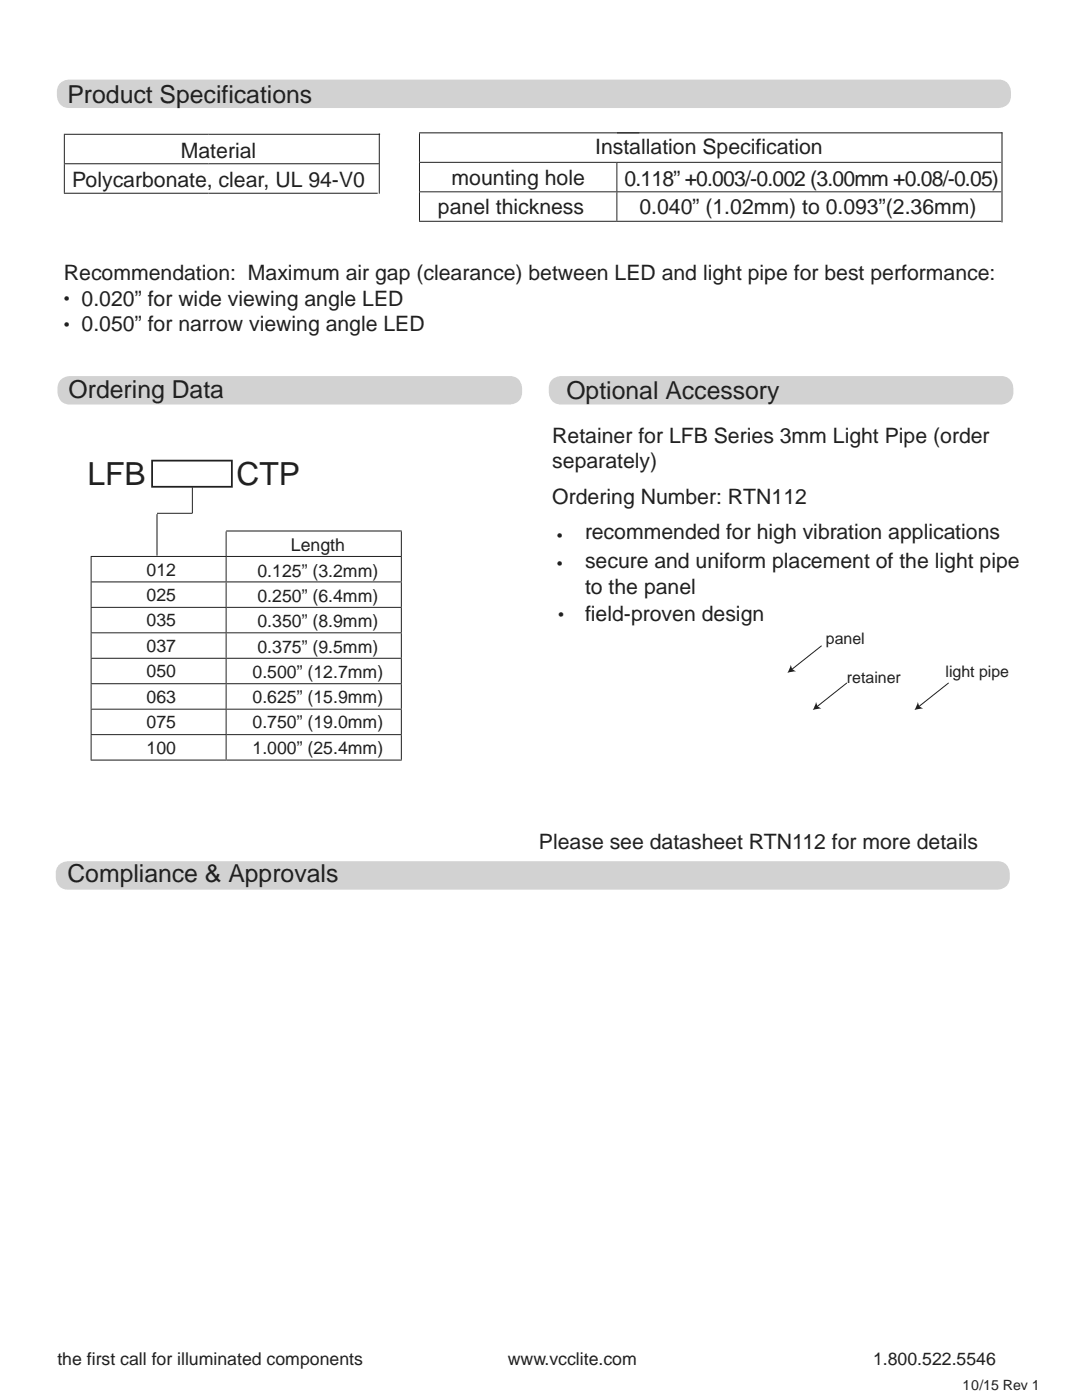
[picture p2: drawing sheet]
<svg xmlns="http://www.w3.org/2000/svg" width="216mm" height="279mm" viewBox="0 0 216 279" stroke-linecap="round" stroke-linejoin="round" font-family="sans-serif">
<defs><g id="words">
<g font-size="6.3" fill="#231f20">
<text x="17.4" y="96.7">LFB</text>
<text x="47.2" y="96.7">CTP</text>
</g>
<g font-size="4.9" fill="#231f20">
<text x="13.5" y="20.5">Product Specifications</text>
<text x="13.7" y="79.5">Ordering Data</text>
<text x="113" y="79.6">Optional Accessory</text>
<text x="13.5" y="176.1">Compliance &amp; Approvals</text>
</g>
<g font-size="4.2" fill="#231f20">
<text x="36.1" y="31.5">Material</text>
<text x="118.8" y="30.8">Installation Specification</text>
<text x="14.4" y="37.4">Polycarbonate, clear, UL 94-V0</text>
<text x="90.1" y="36.9">mounting hole</text>
<text x="124.6" y="37.1">0.118” +0.003/-0.002 (3.00mm +0.08/-0.05)</text>
<text x="87.4" y="42.8">panel thickness</text>
<text x="127.6" y="42.8">0.040” (1.02mm) to 0.093”(2.36mm)</text>
<text x="12.8" y="55.9">Recommendation: Maximum air gap (clearance) between LED and light pipe for best performance:</text>
<text x="12.8" y="60.7">• 0.020” for wide viewing angle LED</text>
<text x="12.8" y="65.8">• 0.050” for narrow viewing angle LED</text>
<text x="110.2" y="88.4">Retainer for LFB Series 3mm Light Pipe (order</text>
<text x="110.2" y="93.5">separately)</text>
<text x="110.2" y="100.6">Ordering Number: RTN112</text>
<text x="111.1" y="107.9">•</text>
<text x="116.7" y="107.6">recommended for high vibration applications</text>
<text x="111.1" y="113.5">•</text>
<text x="116.7" y="113.5">secure and uniform placement of the light pipe</text>
<text x="116.7" y="118.5">to the panel</text>
<text x="111.3" y="123.8">•</text>
<text x="116.7" y="124">field-proven design</text>
<text x="107.5" y="169.3">Please see datasheet RTN112 for more details</text>
</g>
<g font-size="3.5" fill="#231f20">
<text x="58" y="110">Length</text>
<text x="29.3" y="114.9">012</text>
<text x="29.3" y="119.9">025</text>
<text x="51.4" y="115.1">0.125” (3.2mm)</text>
<text x="29.3" y="125">035</text>
<text x="51.4" y="120.1">0.250” (6.4mm)</text>
<text x="51.4" y="125.2">0.350” (8.9mm)</text>
<text x="29.3" y="130.1">037</text>
<text x="51.4" y="130.2">0.375” (9.5mm)</text>
<text x="29.3" y="135.2">050</text>
<text x="50.4" y="135.3">0.500” (12.7mm)</text>
<text x="29.3" y="140.3">063</text>
<text x="50.4" y="140.3">0.625” (15.9mm)</text>
<text x="29.3" y="145.3">075</text>
<text x="50.4" y="145.4">0.750” (19.0mm)</text>
<text x="29.3" y="150.4">100</text>
<text x="50.4" y="150.4">1.000” (25.4mm)</text>
<text x="11.4" y="272.3">the first call for illuminated components</text>
<text x="101.3" y="272.3">www.vcclite.com</text>
<text x="174.2" y="272.3">1.800.522.5546</text>
</g>
<g font-size="3.2" fill="#231f20">
<text x="164.8" y="128.4">panel</text>
<text x="169" y="136.3">retainer</text>
<text x="188.7" y="135.2">light pipe</text>
</g>
<text font-size="2.8" fill="#231f20" x="192.1" y="277.4">10/15 Rev 1</text>
</g></defs>
<!-- layer: Layer 1 -->
<path d="M12 76a2.71 2.71 0 0 1 1.9-.9h87.8a2.64 2.64 0 0 1 2.5 3.2 2.38 2.38 0 0 1-2.5 2.4h-87.8a2.64 2.64 0 0 1-2.4-3.2l.1-.9z" fill="#d1d2d4"/>
<g fill="none" stroke="#231f20" stroke-width=".2">
<path d="M18.1 111.1h62.1M18.1 116.1h62.1M18.2 111.1v4.9M18.2 116.2v4.9M45.1 106h35.1M45.1 106.1v4.9M45.1 111.1v4.9M45.1 116.2v4.9M80.1 106.1v4.9M80.1 111.1v4.9M80.1 116.2v4.9M18.1 121.2h62.1"/>
<path d="M18.1 126.3h62.1M18.1 131.4h62.1M18.1 136.5h62.1M18.2 121.3v4.9M18.2 126.4v4.9M18.2 131.5v4.9M18.2 136.5v4.9M45.1 121.3v4.9M45.1 126.4v4.9M45.1 131.5v4.9M45.1 136.5v4.9M80.1 121.3v4.9"/>
<path d="M80.1 126.4v4.9M80.1 131.5v4.9M80.1 136.5v4.9M18.1 151.7h62.1M18.1 141.5h62.1M18.1 146.6h62.1M18.2 141.6v4.9M18.2 146.7v4.9M45.1 141.6v4.9M45.1 146.7v4.9M80.1 141.6v4.9M80.1 146.7v4.9"/>
</g>
<g fill="#d1d2d4">
<path d="M110 76a2.71 2.71 0 0 1 2-.9h87.7a2.64 2.64 0 0 1 2.5 3.2 2.38 2.38 0 0 1-2.5 2.4h-87.7a2.64 2.64 0 0 1-2.5-3.2l.1-.9z"/>
<path d="M11.8 16.8a2.71 2.71 0 0 1 2-.9h185.5a2.64 2.64 0 0 1 2.4 3.2 2.38 2.38 0 0 1-2.4 2.5h-185.5a2.64 2.64 0 0 1-2.4-3.3l.1-.9z"/>
<path d="M11.6 172.8a2.71 2.71 0 0 1 2-.9h185.4a2.64 2.64 0 0 1 2.5 3.2 2.38 2.38 0 0 1-2.5 2.5h-185.4a2.64 2.64 0 0 1-2.5-3.3l.2-.9z"/>
</g>
<g fill="none" stroke="#231f20" stroke-width=".2">
<path d="M12.7 38.6h62.7M12.7 32.7h62.9M12.7 26.8h63.1M12.8 26.9v5.7M12.8 32.8v5.7M75.7 26.7v12M83.6 38.3h116.2M83.6 26.5h116.4M83.6 32.4h116.2M83.7 26.6v5.7M83.7 32.5v5.7M83.7 38.4v5.7"/>
<path d="M123.1 32.5v5.7M123.1 38.4v5.7M199.9 26.4v18M83.6 44.2h116.2M38.4 97.3v5.1h-7.1M31.3 102.6v8.3"/>
</g>
<path d="M30.3 91.9h16v5.2h-16z" fill="none" stroke="#231f20" stroke-width=".35"/>
<path d="M163.9 128.9l-5.9 4.7" fill="none" stroke="#211e1e" stroke-width=".2"/>
<path d="M157.8 132.7l.3 .8 .7 .5-1.7 .3z" fill="#211e1e"/>
<path d="M169 136.3l-6 4.7" fill="none" stroke="#211e1e" stroke-width=".2"/>
<path d="M162.8 140.1l.3 .8 .8 .5-1.7 .3z" fill="#211e1e"/>
<path d="M189.3 136.3l-6 4.7" fill="none" stroke="#211e1e" stroke-width=".2"/>
<path d="M183.1 140.1l.3 .8 .8 .5-1.7 .3z" fill="#211e1e"/>
<use href="#words"/>
</svg>
